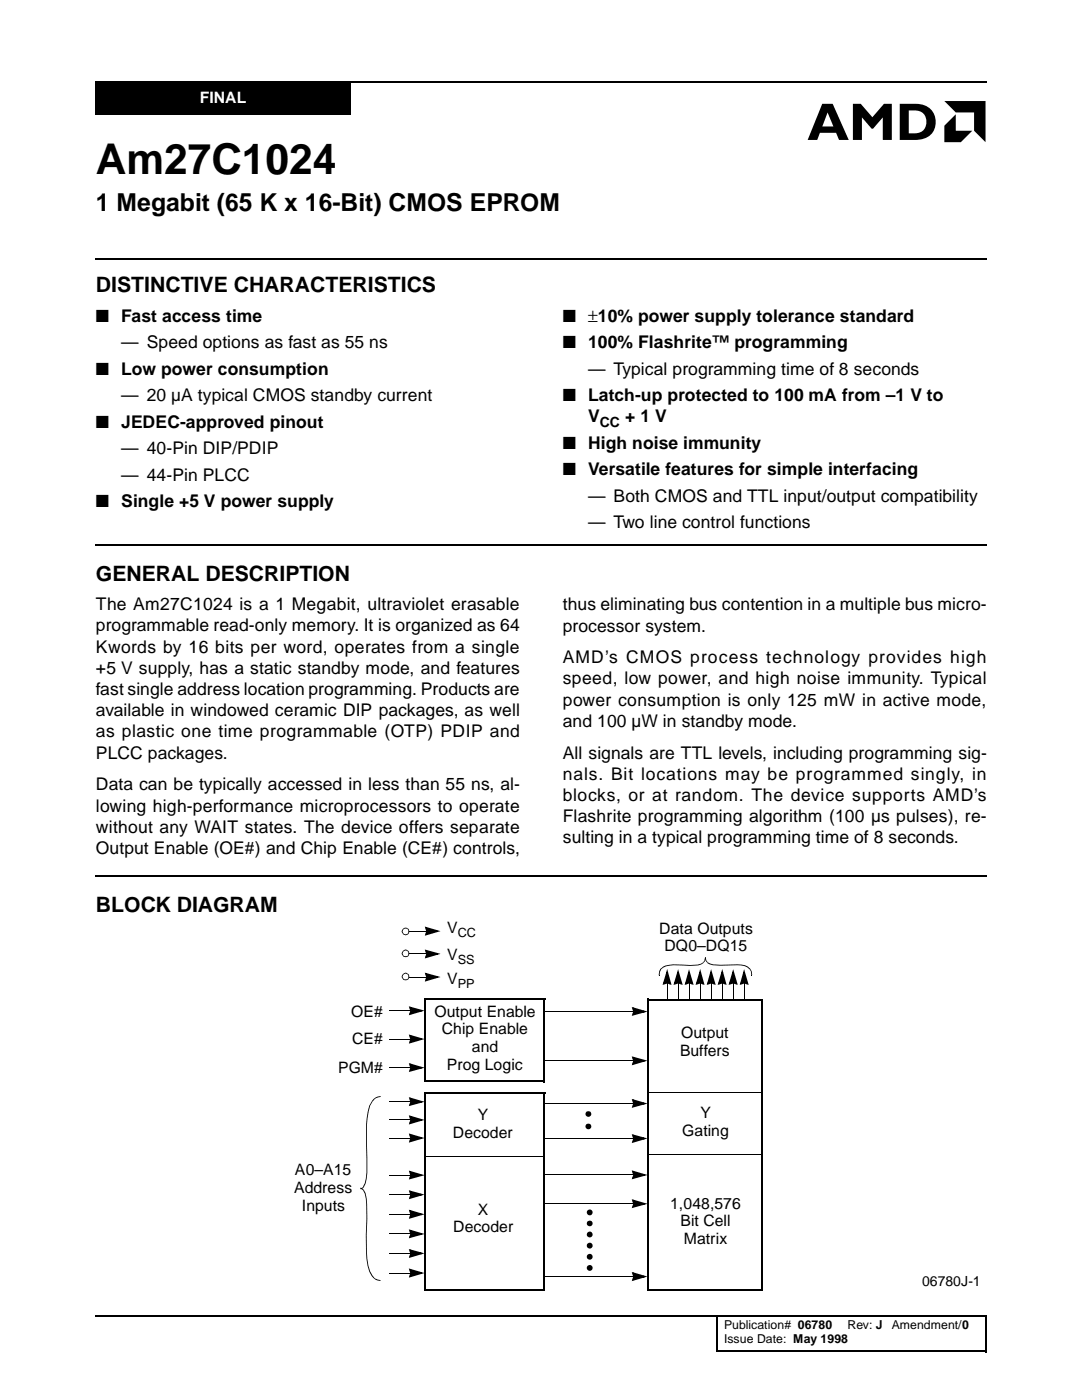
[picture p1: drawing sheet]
<svg xmlns="http://www.w3.org/2000/svg" width="209mm" height="271mm" viewBox="0 0 209 271" stroke-linecap="round" stroke-linejoin="round" font-family="sans-serif">
<defs><g id="words">
<text font-size="8.2" x="18.6" y="33.7">Am27C1024</text>
<text font-size="4.8" x="18.6" y="40.9">1 Megabit (65 K x 16-Bit) CMOS EPROM</text>
<g font-size="4.1">
<text x="18.6" y="56.6">DISTINCTIVE CHARACTERISTICS</text>
<text x="18.6" y="112.5">GENERAL DESCRIPTION</text>
<text x="18.6" y="176.7">BLOCK DIAGRAM</text>
</g>
<g font-size="3.4">
<text x="18.6" y="62.3">■ Fast access time</text>
<text x="109" y="62.3">■ ±10% power supply tolerance standard</text>
<text x="23.5" y="67.4">— Speed options as fast as 55 ns</text>
<text x="109" y="67.5">■ 100% Flashrite™ programming</text>
<text x="18.6" y="72.6">■ Low power consumption</text>
<text x="23.5" y="77.7">— 20 µA typical CMOS standby current</text>
<text x="109" y="77.7">■ Latch-up protected to 100 mA from –1 V to</text>
<text x="113.9" y="72.6">— Typical programming time of 8 seconds</text>
<text x="18.6" y="82.9">■ JEDEC-approved pinout</text>
<text x="113.9" y="81.9">V</text>
<text x="121.1" y="81.8">+ 1 V</text>
<text x="23.5" y="88">— 40-Pin DIP/PDIP</text>
<text x="109" y="87">■ High noise immunity</text>
<text x="23.5" y="93.1">— 44-Pin PLCC</text>
<text x="109" y="92.1">■ Versatile features for simple interfacing</text>
<text x="18.6" y="98.3">■ Single +5 V power supply</text>
<text x="113.9" y="97.2">— Both CMOS and TTL input/output compatibility</text>
<text x="113.9" y="102.4">— Two line control functions</text>
<text x="18.6" y="118.2">The Am27C1024 is a 1 Megabit, ultraviolet erasable</text>
<text x="109" y="118.3">thus eliminating bus contention in a multiple bus micro-</text>
<text x="18.6" y="122.4">programmable read-only memory. It is organized as 64</text>
<text x="109" y="122.4">processor system.</text>
<text x="18.6" y="126.5">Kwords by 16 bits per word, operates from a single</text>
<text x="18.6" y="130.6">+5 V supply, has a static standby mode, and features</text>
<text x="109" y="128.5">AMD’s CMOS process technology provides high</text>
<text x="18.6" y="134.7">fast single address location programming. Products are</text>
<text x="109" y="132.6">speed, low power, and high noise immunity. Typical</text>
<text x="109" y="136.7">power consumption is only 125 mW in active mode,</text>
<text x="18.6" y="138.8">available in windowed ceramic DIP packages, as well</text>
<text x="18.6" y="142.9">as plastic one time programmable (OTP) PDIP and</text>
<text x="109" y="140.8">and 100 µW in standby mode.</text>
<text x="18.6" y="147">PLCC packages.</text>
<text x="109" y="147">All signals are TTL levels, including programming sig-</text>
<text x="18.6" y="153.1">Data can be typically accessed in less than 55 ns, al-</text>
<text x="109" y="151.1">nals. Bit locations may be programmed singly, in</text>
<text x="109" y="155.2">blocks, or at random. The device supports AMD’s</text>
<text x="18.6" y="157.3">lowing high-performance microprocessors to operate</text>
<text x="18.6" y="161.4">without any WAIT states. The device offers separate</text>
<text x="109" y="159.3">Flashrite programming algorithm (100 µs pulses), re-</text>
<text x="18.6" y="165.5">Output Enable (OE#) and Chip Enable (CE#) controls,</text>
<text x="109" y="163.4">sulting in a typical programming time of 8 seconds.</text>
</g>
<text font-size="3" fill="#fff" x="38.7" y="20">FINAL</text>
<g font-size="3">
<text x="86.6" y="180.8">V</text>
<text x="127.7" y="180.9">Data Outputs</text>
<text x="128.7" y="184.4">DQ0–DQ15</text>
<text x="86.6" y="186">V</text>
<text x="86.6" y="190.6">V</text>
<text x="68" y="197.1">OE#</text>
<text x="84.1" y="197">Output Enable</text>
<text x="68.2" y="202.4">CE#</text>
<text x="85.6" y="200.4">Chip Enable</text>
<text x="91.4" y="203.8">and</text>
<text x="131.9" y="201.2">Output</text>
<text x="65.5" y="208">PGM#</text>
<text x="86.6" y="207.3">Prog Logic</text>
<text x="131.7" y="204.6">Buffers</text>
<text x="87.7" y="220.4">Decoder</text>
<text x="92.5" y="217.1">Y</text>
<text x="132.2" y="220.1">Gating</text>
<text x="135.7" y="216.7">Y</text>
<text x="57.1" y="227.8">A0–A15</text>
<text x="57" y="231.2">Address</text>
<text x="58.5" y="234.6">Inputs</text>
<text x="87.8" y="238.8">Decoder</text>
<text x="92.6" y="235.4">X</text>
<text x="129.8" y="234.2">1,048,576</text>
<text x="131.8" y="237.6">Bit Cell</text>
<text x="132.5" y="241">Matrix</text>
</g>
<g font-size="2.7">
<text x="116.2" y="82.7">CC</text>
<text x="178.6" y="249.2">06780J-1</text>
</g>
<g font-size="2.5">
<text x="88.7" y="181.5">CC</text>
<text x="88.7" y="186.8">SS</text>
<text x="88.7" y="191.4">PP</text>
</g>
<g font-size="2.4">
<text x="140.2" y="257.5">Publication# 06780</text>
<text x="164.2" y="257.5">Rev: J</text>
<text x="172.8" y="257.5">Amendment/0</text>
<text x="140.2" y="260.2">Issue Date: May 1998</text>
</g>
</g></defs>
<g fill="#000">
<path d="M18.6 16h49.2v6.1h-49.2zM182.9 19.6h8v8l-2.2-2.3v-3.5h-3.6zM165.2 20.1h1.5l2.3 2.6 2.2-2.6h1.5v7h-1.7v-4.4l-1.9 2.2h-.3l-1.8-2.2v4.4h-1.8zM182.9 24.4l2.2-2.3v3.2h3.2l-2.2 2.3h-3.2zM18.4 50h.2v.4h-.2zM191 50h.2v.4h-.2zM18.5 254.8l.1 .4z"/>
<path d="M159.3 20.1h2l3.1 7h-1.9l-.6-1.4h-3.1l-.5 1.4h-1.9zM160.3 21.8l-1 2.7h2.1z"/>
<path d="M174.3 20.1h3.1a3.5 3.5 0 0 1 3.8 3.6 3.5 3.5 0 0 1-4 3.4h-2.9zM176 21.4v4.4a3 3 0 0 0 3.1-.9 2.24 2.24 0 0 0 .1-2.3 2.24 2.24 0 0 0-2.1-1.2z"/>
</g>
<path d="M18.6 15.8v6.4M18.6 16h172.4M67.8 16v6.3M18.4 22.2h49.4M18.6 50.2h172.4M18.6 255h172.4" fill="none" stroke="#000" stroke-width=".34"/>
<g fill="#fff">
<path d="M18.9 256.1h103.5v9.5h-103.5z"/>
<path d="M138.9 255h52v6.8h-52z"/>
<path d="M140.2 255.9h49.9v5.3h-49.9z"/>
</g>
<g fill="none" stroke="#000" stroke-width=".34">
<path d="M18.6 105.5h172.4M18.6 169.7h172.4M82.3 193.6h23.3M82.3 193.4v16.2M105.4 193.6v16.1M125.4 193.5v56.4M125.4 193.7h22.5M147.7 193.7v56.4M82.2 209.6h23.2M82.3 211.8h23.3M82.3 211.6v38.3M105.4 211.8v38.3"/>
<path d="M82.2 249.9h23.2M125.3 249.9h22.4M138.9 254.9v7M138.9 255h52.2M190.9 255v7.1M138.8 261.9h52.1"/>
</g>
<g fill="#000">
<path d="M18.5 105.4l.1 .3zM18.5 169.5l.1 .4zM75.5 195.8l.1 .1zM78.1 188.7a.71 .71 0 0 1 .7-.1 .71 .71 0 0 1 .5 .6l-.2 .1-.1-.5-.4-.2-.5 .3-.1 .4 .3 .5h.5l.2-.1 .1-.5 .2 .1a.72 .72 0 0 1-1 .6 .72 .72 0 0 1-.2-1.2zM79.1 189.2l.2 .1zM78.1 184.2a.71 .71 0 0 1 .7-.1 .71 .71 0 0 1 .5 .7h-.2l-.1-.5-.4-.1-.5 .2-.1 .4 .3 .5h.5l.2-.1 .1-.4h.2a.72 .72 0 0 1-1 .6 .72 .72 0 0 1-.2-1.2zM79.1 184.8h.2zM78.1 180a.71 .71 0 0 1 .7-.2 .71 .71 0 0 1 .5 .7h-.2l-.1-.4-.4-.2-.4 .2-.2 .4 .1 .4 .5 .2 .4-.2 .1-.4h.2a.72 .72 0 0 1-1 .7 .72 .72 0 0 1-.2-1.2zM79.1 180.5h.2zM79.2 189.2l.1 .2zM79.2 184.8l.1 .1zM79.2 180.4l.1 .1z"/>
<path d="M79.3 195.8h.4v.1h-.4zM79.5 195.8h.3l-.2 .8-.3-.2zM79.3 195.8l.1 .1zM79.2 195l3 .8-3 .9 .2-.4 2.2-.6 .1 .3-2.3-.6 .1-.3 .3 .7-.3 .1zM82.4 189.2h.4v.2h-.4zM82.6 189.3h.3l-.2 .7-.3-.1zM82.4 189.2l.1 .2zM82.4 184.8h.4v.1h-.4zM82.6 184.8h.3l-.2 .8-.3-.2zM82.4 184.8l.1 .1zM82.4 180.4h.4v.1h-.4zM82.6 180.4h.3l-.2 .8-.3-.2z"/>
<path d="M82.4 180.4l.1 .1zM82.3 188.5l3 .8-3 .9 .2-.4 2.2-.6v.3l-2.2-.6 .1-.3 .3 .7-.3 .1zM82.3 184l3 .8-3 .9 .2-.4 2.2-.6v.3l-2.2-.6 .1-.3 .3 .7-.3 .1zM82.3 179.5l3 .9-3 .9 .2-.4 2.2-.6v.3l-2.2-.6 .1-.4 .3 .8-.3 .1zM105.5 195.9l.1 .2zM122.5 195.9h.3v.2h-.3zM122.7 196l.4 .1-.3 .6-.3-.1zM122.5 195.9v.2zM122.4 195.1l3.1 .9-3.1 .9 .2-.5 2.1-.6 .1 .4-2.2-.7 .1-.3 .3 .8-.3 .1zM127.6 189l.2 .1zM127.9 187.7l1.1-.6a12.9 12.9 0 0 1 4.7-.1l1.5-.1 1-.4 .1 .1a3.7 3.7 0 0 1-2.6 .6l-3.3-.2-1.4 .3-1 .5-.2 1.2h-.2l.1-.7zM129.1 190.4h.2v.4h-.2z"/>
<path d="M129.1 193.6l.2 .1zM129.1 190.7l.2 .1zM129.2 187.8l.9 3-.4-.2-.6-2.1 .3-.1-.6 2.2h-.4l.8-.4 .1 .4-1 .2zM129.2 190.2l.7 .2-.1 .4-.6-.2zM131.3 190.4h.1v.4h-.1zM131.3 193.6l.1 .1zM131.3 190.7l.1 .1zM131.3 187.8l.9 3-.4-.2-.6-2.1 .3-.1-.6 2.2h-.4l.8-.4 .1 .4-.9 .2zM131.3 190.2l.8 .2-.2 .4-.6-.2zM133.4 190.4h.2v.4h-.2zM133.4 193.6l.2 .1zM133.4 190.7l.2 .1z"/>
<path d="M133.5 187.8l.9 3-.5-.2-.6-2.1 .3-.1-.6 2.2h-.3l.7-.4 .2 .4-1 .2zM133.4 190.2l.8 .2-.1 .4-.7-.2zM135.5 190.4h.2v.4h-.2zM135.5 193.6l.2 .1zM135.5 190.7l.2 .1zM135.6 187.8l.9 3-.5-.2-.5-2.1 .3-.1-.6 2.2h-.4l.8-.4 .1 .4-1 .2zM135.6 190.2l.7 .2-.1 .4-.6-.2zM136.5 186.1l.1 .1-.3 .4-.1-.1zM136.6 185.6h.1l-.1 .6h-.2zM136.6 185.5l.1 .1zM136.6 185.6h.1l.1 .5-.2 .1zM136.6 186.2l.2-.1 .3 .4-.1 .1z"/>
<path d="M137.7 190.4h.1v.4h-.1zM137.7 193.6l.1 .1zM137.7 190.7l.1 .1zM137.7 187.8l.9 3-.4-.2-.6-2.1 .3-.1-.6 2.2h-.3l.7-.4 .1 .4-.9 .2zM137.7 190.2l.8 .2-.2 .4-.6-.2zM139.8 190.4h.2v.4h-.2zM139.8 193.6l.2 .1zM139.8 190.7l.2 .1zM139.9 187.8l.8 3-.4-.2-.6-2.1 .4-.1-.7 2.2h-.3l.8-.4 .1 .4-1 .2zM139.9 190.2l.7 .2-.1 .4-.6-.2zM141.9 190.4h.2v.4h-.2zM141.9 193.6l.2 .1z"/>
<path d="M141.9 190.7l.2 .1zM142 187.8l.9 3-.4-.2-.7-2.1 .4-.1-.6 2.2h-.4l.8-.4 .1 .4-1 .2zM142 190.2l.7 .2-.1 .4-.6-.2zM144 190.4h.2v.4h-.2zM144 193.6l.2 .1zM144 190.7l.2 .1zM144.1 187.8l.9 3-.4-.2-.6-2.1 .3-.1-.6 2.2h-.3l.7-.4 .1 .4-.9 .2zM144.1 190.2l.8 .2-.2 .4-.6-.2zM145.5 188.9l.2 .1zM137.1 186.4l1 .5h5.5a2.05 2.05 0 0 1 2.1 2h-.2v-.6l-.3-.5-.9-.6a16.7 16.7 0 0 0-4.8-.1 3.9 3.9 0 0 1-2.5-.5zM73.6 212.4l.2 .2zM72.4 212.9l.4-.2 .8-.3 .1 .2-.9 .2-.6 .6-.5 .9-.3 1.1-.3 2.7 .1 6.3a9.9 9.9 0 0 1-.7 5.6h-.2l.3-.7 .4-2-.1-6.1a18.9 18.9 0 0 1 .7-7z"/>
<path d="M75.5 216.9l.1 .2zM75.5 213.4l.1 .2zM75.5 206.8l.1 .2zM75.5 201.3l.1 .1zM79.3 216.9h.4v.2h-.4zM79.5 217h.3l-.2 .7-.3-.1zM79.3 216.9l.1 .2zM79.3 213.4h.4v.2h-.4zM79.5 213.5h.4l-.3 .7-.3-.2zM79.3 213.4l.1 .2zM79.3 206.8h.4v.2h-.4zM79.5 206.9h.4l-.3 .7-.3-.2z"/>
<path d="M79.3 206.8l.1 .2zM79.3 201.3h.4v.1h-.4zM79.5 201.3h.3l-.2 .8-.3-.2zM79.3 201.3l.1 .1zM79.2 216.1l3 .9-3 .9 .2-.4 2.2-.7 .1 .4-2.3-.7 .1-.3 .3 .8-.3 .1zM79.2 212.6l3.1 .9-3.1 .8 .2-.4 2.2-.6 .1 .4-2.3-.7 .1-.3 .3 .8-.3 .1zM79.2 206l3.1 .9-3.1 .8 .2-.4 2.2-.6 .1 .4-2.3-.7 .1-.3 .3 .8-.3 .1zM79.2 200.5l3 .8-3 .9 .2-.4 2.2-.6 .1 .3-2.3-.6 .1-.4 .3 .8-.3 .1zM105.5 205.5l.1 .1zM105.5 213.8l.1 .1zM122.5 205.5h.3v.1h-.3zM122.7 205.5h.3l-.2 .8-.3-.2z"/>
<path d="M122.5 205.5v.1zM122.5 213.8h.3v.1h-.3zM122.7 213.8l.4 .1-.3 .6-.3-.1zM122.5 213.8v.1zM122.4 204.7l3 .8-3 .9 .2-.4 2.1-.6 .1 .3-2.2-.6 .1-.3 .3 .7-.3 .1zM122.4 212.9l3.1 .9-3.1 .9 .2-.4 2.1-.6 .1 .3-2.2-.6 .1-.4 .3 .8-.3 .1zM125.3 211.6l.1 .2zM147.7 211.6l.1 .2zM69.8 230.1v.2zM69.8 230.3l.2 .1zM69.9 230.2l.3 .1-.1 .2-.3-.2zM69.9 230.3l.2-.2 .1 .2-.2 .1z"/>
<path d="M70.2 230.3l.3 .3-.2 .1-.2-.2zM70.1 230.1l.2-.1 .2 .1-.2 .2zM75.5 239l.1 .2zM75.5 235.2l.1 .2zM75.5 231.4l.1 .2zM75.5 227.6l.1 .2zM75.5 220.4l.1 .2zM79.3 239h.4v.2h-.4zM79.5 239.1l.4 .1-.3 .6-.3-.1zM79.3 239l.1 .2zM79.3 235.2h.4v.2h-.4zM79.5 235.3h.3l-.2 .7-.3-.1z"/>
<path d="M79.3 235.2l.1 .2zM79.3 231.4h.4v.2h-.4zM79.5 231.4h.3l-.2 .8-.3-.1zM79.3 231.4l.1 .2zM79.3 227.6h.4v.2h-.4zM79.5 227.7l.4 .1-.3 .6-.3-.1zM79.3 227.6l.1 .2zM79.3 220.4h.4v.2h-.4zM79.5 220.5h.3l-.2 .7-.3-.1zM79.3 220.4l.1 .2zM79.2 238.2l3.1 .9-3.1 .9 .2-.5 2.2-.6 .1 .4-2.3-.7 .1-.3 .3 .8-.3 .1zM79.2 234.4l3 .9-3 .9 .2-.4 2.2-.7 .1 .4-2.3-.7 .1-.3 .3 .8-.3 .1z"/>
<path d="M79.2 230.6l3 .9-3 .9 .2-.4 2.2-.7 .1 .4-2.3-.6 .1-.4 .3 .7-.3 .2zM79.2 226.8l3.1 .9-3.1 .9 .2-.5 2.2-.5 .1 .3-2.3-.6 .1-.4 .3 .8-.3 .1zM79.2 219.6l3 .9-3 .9 .2-.4 2.2-.6 .1 .3-2.3-.6 .1-.4 .3 .8-.3 .1zM82.2 224.1l.1 .2zM105.4 224.1v.2zM105.5 220.5l.1 .2zM105.5 227.6l.1 .2zM105.5 233.2l.1 .2zM122.5 220.5h.3v.2h-.3zM122.7 220.6h.3l-.2 .7-.3-.1zM122.5 220.5v.2zM122.5 227.6h.3v.2h-.3z"/>
<path d="M122.7 227.6l.4 .1-.3 .7-.3-.2zM122.5 227.6v.2zM122.5 233.2h.3v.2h-.3zM122.7 233.2l.4 .1-.3 .6-.3-.1zM122.5 233.2v.2zM122.4 219.8l3 .8-3 .9 .2-.4 2.1-.7 .1 .4-2.2-.6 .1-.4 .3 .8-.3 .1zM122.4 226.8l3.1 .9-3.1 .8 .2-.4 2.1-.6 .1 .3-2.2-.6 .1-.3 .3 .7-.3 .2zM122.4 232.4l3.1 .9-3.1 .8 .2-.4 2.1-.6 .1 .3-2.2-.6 .1-.3 .3 .7-.3 .2zM125.3 223.6l.1 .2zM147.5 223.6l.1 .2zM73.6 248v.2zM70.3 230.6h.2a4.5 4.5 0 0 1 .6 2.8l.1 2.8a29.3 29.3 0 0 0 .5 10.2l.7 1.1 .4 .3 .8 .2v.2l-.5-.1-.8-.4a5.6 5.6 0 0 1-1.3-3.8l-.1-4.6v-5.9l-.3-2.1z"/>
<path d="M75.5 246.6l.1 .2zM75.5 242.8l.1 .2zM79.3 246.6h.4v.2h-.4zM79.5 246.6h.3l-.2 .8-.3-.1zM79.3 246.6l.1 .2zM79.3 242.8h.4v.2h-.4zM79.5 242.8h.3l-.2 .8-.3-.1zM79.3 242.8l.1 .2zM79.2 245.8l3 .9-3 .9 .2-.4 2.2-.7 .1 .4-2.3-.7 .1-.3 .3 .7-.3 .2zM79.2 242l3 .9-3 .9 .2-.5 2.2-.6 .1 .3-2.3-.5 .1-.4 .3 .7-.3 .2zM105.5 247.3l.1 .1zM122.5 247.3h.3v.1h-.3z"/>
<path d="M122.7 247.3h.3l-.2 .8-.3-.1zM122.5 247.3v.1zM122.4 246.5l3 .9-3 .9 .2-.5 2.1-.6 .1 .3-2.2-.6 .1-.3 .3 .7-.3 .1z"/>
</g>
<g fill="none" stroke="#000" stroke-width=".19">
<path d="M75.6 195.8h3.7M79.3 189.3h3.1M79.3 184.8h3.1M79.3 180.4h3.1M105.6 196h16.9M129.2 190.8v2.8M131.3 190.8v2.8M133.5 190.8v2.8M135.6 190.8v2.8M137.7 190.8v2.8M139.9 190.8v2.8M142 190.8v2.8"/>
<path d="M144.1 190.8v2.8M75.6 217h3.7M75.6 213.5h3.7M75.6 206.9h3.7M75.6 201.3h3.7M105.6 205.5h16.9M105.6 213.8h16.9M125.4 211.7h22.3M75.6 239.1h3.7M75.6 235.3h3.7M75.6 231.5h3.7M75.6 227.7h3.7"/>
<path d="M75.6 220.5h3.7M82.3 224.2h23.1M105.6 220.6h16.9M105.6 227.7h16.9M105.6 233.3h16.9M125.4 223.7h22.1M75.6 246.7h3.7M75.6 242.9h3.7M105.6 247.4h16.9"/>
</g>
<g fill="#000">
<path d="M79.4 195.3l2.2 .5-2.2 .7 .3-.7zM82.5 188.7l2.2 .6-2.2 .7 .3-.7zM82.5 184.2l2.2 .6-2.2 .7 .3-.7zM82.5 179.8l2.2 .6-2.2 .7 .3-.7zM122.6 195.4l2.2 .6-2.2 .6 .2-.6zM129.2 188.4l.6 2.2-.6-.2-.6 .2zM131.3 188.4l.7 2.2-.7-.2-.6 .2zM133.5 188.4l.6 2.2-.6-.2-.6 .2zM135.6 188.4l.6 2.2-.6-.2-.6 .2zM137.7 188.4l.7 2.2-.7-.2-.6 .2zM139.9 188.4l.6 2.2-.6-.2-.6 .2zM142 188.4l.7 2.2-.7-.2-.6 .2z"/>
<path d="M144.1 188.4l.7 2.2-.7-.2-.6 .2zM79.4 216.4l2.2 .6-2.2 .6 .3-.6zM79.4 212.9l2.2 .6-2.2 .6 .3-.6zM79.4 206.3l2.2 .6-2.2 .6 .3-.6zM79.4 200.7l2.2 .6-2.2 .7 .3-.7zM122.6 204.9l2.2 .6-2.2 .7 .2-.7zM122.6 213.2l2.2 .6-2.2 .6 .2-.6zM79.4 238.5l2.2 .6-2.2 .6 .3-.6zM79.4 234.7l2.2 .6-2.2 .6 .3-.6zM79.4 230.9l2.2 .6-2.2 .6 .3-.6zM79.4 227.1l2.2 .6-2.2 .6 .3-.6zM79.4 219.9l2.2 .6-2.2 .7 .3-.7z"/>
<path d="M122.6 220l2.2 .6-2.2 .6 .2-.6zM122.6 227l2.2 .7-2.2 .6 .2-.6zM122.6 232.6l2.2 .7-2.2 .6 .2-.6zM79.4 246.1l2.2 .6-2.2 .6 .3-.6zM79.4 242.3l2.2 .6-2.2 .6 .3-.6zM122.6 246.7l2.2 .7-2.2 .6 .2-.6z"/>
<circle cx="114" cy="218.3" r=".56"/>
<circle cx="114" cy="215.9" r=".56"/>
<circle cx="114.2" cy="239.2" r=".57"/>
<circle cx="114.2" cy="234.9" r=".57"/>
<circle cx="114.2" cy="237.1" r=".56"/>
<circle cx="114.2" cy="243.5" r=".57"/>
<circle cx="114.2" cy="241.4" r=".57"/>
<circle cx="114.2" cy="245.7" r=".57"/>
</g>
<use href="#words"/>
</svg>
